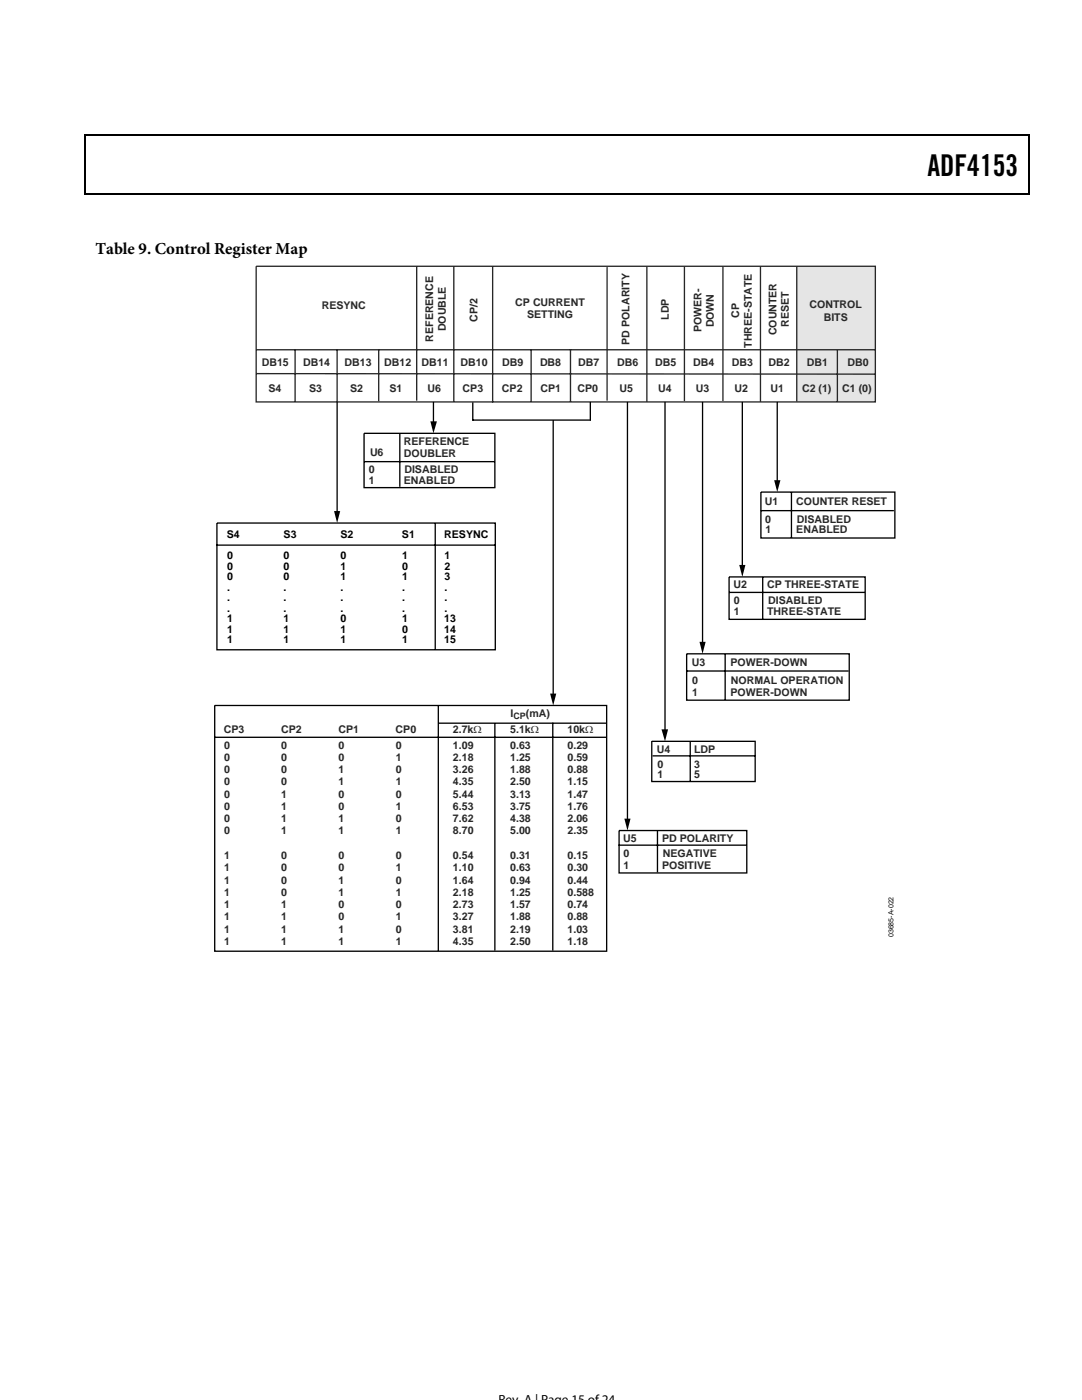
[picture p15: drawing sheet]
<svg xmlns="http://www.w3.org/2000/svg" width="216mm" height="279mm" viewBox="0 0 216 279" stroke-linecap="round" stroke-linejoin="round" font-family="sans-serif">
<defs><g id="words">
<text font-size="6" x="185.1" y="35.1">ADF4153</text>
<text font-size="3.3" x="19" y="50.7">Table 9. Control Register Map</text>
<text font-size="2.6" x="99.5" y="280.2">Rev. A | Page 15 of 24</text>
<g font-size="2.1" fill="#2b2620">
<text x="64.2" y="61.7">RESYNC</text>
<text x="95.2" y="64.2" transform="rotate(-90 95.2 64.2)">CP/2</text>
<text x="102.8" y="61.1">CP CURRENT</text>
<text x="105.2" y="63.5">SETTING</text>
<text x="133.5" y="63.8" transform="rotate(-90 133.5 63.8)">LDP</text>
<text x="142.5" y="65.3" transform="rotate(-90 142.5 65.3)">DOWN</text>
<text x="147.5" y="63.5" transform="rotate(-90 147.5 63.5)">CP</text>
<text x="157.4" y="65.2" transform="rotate(-90 157.4 65.2)">RESET</text>
<text x="161.5" y="61.5">CONTROL</text>
<text x="164.4" y="64">BITS</text>
<text x="86.5" y="68.2" transform="rotate(-90 86.5 68.2)">REFERENCE</text>
<text x="88.9" y="66.1" transform="rotate(-90 88.9 66.1)">DOUBLE</text>
<text x="125.6" y="68.8" transform="rotate(-90 125.6 68.8)">PD POLARITY</text>
<text x="140" y="66.3" transform="rotate(-90 140 66.3)">POWER-</text>
<text x="150" y="69.4" transform="rotate(-90 150 69.4)">THREE-STATE</text>
<text x="155" y="66.9" transform="rotate(-90 155 66.9)">COUNTER</text>
<text x="52.2" y="73">DB15</text>
<text x="60.5" y="73">DB14</text>
<text x="68.8" y="73">DB13</text>
<text x="76.7" y="73">DB12</text>
<text x="84.1" y="73">DB11</text>
<text x="91.9" y="73">DB10</text>
<text x="100.2" y="73">DB9</text>
<text x="107.8" y="73">DB8</text>
<text x="115.3" y="73">DB7</text>
<text x="123.2" y="73">DB6</text>
<text x="130.8" y="73">DB5</text>
<text x="138.3" y="73">DB4</text>
<text x="146" y="73">DB3</text>
<text x="153.3" y="73">DB2</text>
<text x="161" y="73">DB1</text>
<text x="169.1" y="73">DB0</text>
<text x="53.6" y="78.2">S4</text>
<text x="61.7" y="78.2">S3</text>
<text x="69.8" y="78.2">S2</text>
<text x="77.7" y="78.2">S1</text>
<text x="85.3" y="78.2">U6</text>
<text x="92.3" y="78.2">CP3</text>
<text x="100.2" y="78.2">CP2</text>
<text x="107.8" y="78.2">CP1</text>
<text x="115.2" y="78.2">CP0</text>
<text x="123.6" y="78.2">U5</text>
<text x="131.3" y="78.2">U4</text>
<text x="138.9" y="78.2">U3</text>
<text x="146.5" y="78.2">U2</text>
<text x="153.8" y="78.2">U1</text>
<text x="160" y="78.2">C2 (1)</text>
<text x="168.1" y="78.2">C1 (0)</text>
<text x="80.6" y="88.8">REFERENCE</text>
<text x="73.6" y="94.4">0</text>
<text x="73.8" y="90.9">U6</text>
<text x="80.6" y="91.3">DOUBLER</text>
<text x="80.7" y="94.4">DISABLED</text>
<text x="73.6" y="96.5">1</text>
<text x="80.6" y="96.5">ENABLED</text>
<text x="152.6" y="100.7">U1</text>
<text x="158.9" y="100.7">COUNTER RESET</text>
<text x="152.7" y="104.3">0</text>
<text x="152.8" y="106.4">1</text>
<text x="158.9" y="106.4">ENABLED</text>
<text x="159" y="104.3">DISABLED</text>
<text x="146.4" y="117.4">U2</text>
<text x="153.1" y="117.4">CP THREE-STATE</text>
<text x="146.5" y="120.6">0</text>
<text x="146.5" y="122.7">1</text>
<text x="153.1" y="122.7">THREE-STATE</text>
<text x="153.3" y="120.6">DISABLED</text>
<text x="138" y="133">U3</text>
<text x="138.1" y="136.5">0</text>
<text x="145.7" y="133">POWER-DOWN</text>
<text x="145.8" y="136.5">NORMAL OPERATION</text>
<text x="101.9" y="143">I</text>
<text x="104.9" y="143">(mA)</text>
<text x="138.1" y="138.8">1</text>
<text x="145.7" y="138.8">POWER-DOWN</text>
<text x="44.7" y="146.3">CP3</text>
<text x="44.7" y="149.4">0</text>
<text x="56.1" y="146.3">CP2</text>
<text x="56.1" y="149.4">0</text>
<text x="67.5" y="146.3">CP1</text>
<text x="67.5" y="149.4">0</text>
<text x="78.9" y="146.3">CP0</text>
<text x="79" y="149.4">0</text>
<text x="90.4" y="146.3">2.7kΩ</text>
<text x="90.4" y="149.4">1.09</text>
<text x="101.8" y="149.4">0.63</text>
<text x="101.8" y="146.3">5.1kΩ</text>
<text x="113.2" y="149.4">0.29</text>
<text x="113.2" y="146.3">10kΩ</text>
<text x="44.7" y="151.8">0</text>
<text x="44.7" y="154.3">0</text>
<text x="56.1" y="151.8">0</text>
<text x="56.1" y="154.3">0</text>
<text x="67.5" y="151.8">0</text>
<text x="67.5" y="154.3">1</text>
<text x="79" y="151.8">1</text>
<text x="79" y="154.3">0</text>
<text x="90.4" y="151.8">2.18</text>
<text x="90.4" y="154.3">3.26</text>
<text x="101.8" y="151.8">1.25</text>
<text x="101.8" y="154.3">1.88</text>
<text x="113.2" y="151.8">0.59</text>
<text x="113.2" y="154.3">0.88</text>
<text x="131.1" y="150.3">U4</text>
<text x="131.2" y="153.2">0</text>
<text x="131.2" y="155.3">1</text>
<text x="138.5" y="150.3">LDP</text>
<text x="138.5" y="153.2">3</text>
<text x="138.5" y="155.3">5</text>
<text x="44.7" y="156.7">0</text>
<text x="44.7" y="159.2">0</text>
<text x="44.7" y="161.6">0</text>
<text x="56.1" y="156.7">0</text>
<text x="56.1" y="159.2">1</text>
<text x="56.1" y="161.6">1</text>
<text x="67.5" y="156.7">1</text>
<text x="67.5" y="159.2">0</text>
<text x="67.5" y="161.6">0</text>
<text x="79" y="156.7">1</text>
<text x="79" y="159.2">0</text>
<text x="79" y="161.6">1</text>
<text x="90.4" y="156.7">4.35</text>
<text x="90.4" y="159.2">5.44</text>
<text x="90.4" y="161.6">6.53</text>
<text x="101.8" y="156.7">2.50</text>
<text x="101.8" y="159.2">3.13</text>
<text x="101.8" y="161.6">3.75</text>
<text x="113.2" y="156.7">1.15</text>
<text x="113.2" y="159.2">1.47</text>
<text x="113.2" y="161.6">1.76</text>
<text x="44.7" y="164.1">0</text>
<text x="44.7" y="166.5">0</text>
<text x="56.1" y="164.1">1</text>
<text x="56.1" y="166.5">1</text>
<text x="67.5" y="164.1">1</text>
<text x="67.5" y="166.5">1</text>
<text x="79" y="164.1">0</text>
<text x="79" y="166.5">1</text>
<text x="90.4" y="164.1">7.62</text>
<text x="90.4" y="166.5">8.70</text>
<text x="101.8" y="164.1">4.38</text>
<text x="101.8" y="166.5">5.00</text>
<text x="113.2" y="164.1">2.06</text>
<text x="113.2" y="166.5">2.35</text>
<text x="44.7" y="171.4">1</text>
<text x="44.7" y="173.9">1</text>
<text x="56.1" y="171.4">0</text>
<text x="56.1" y="173.9">0</text>
<text x="67.5" y="171.4">0</text>
<text x="67.5" y="173.9">0</text>
<text x="79" y="171.4">0</text>
<text x="79" y="173.9">1</text>
<text x="90.4" y="171.4">0.54</text>
<text x="90.4" y="173.9">1.10</text>
<text x="101.8" y="171.4">0.31</text>
<text x="101.8" y="173.9">0.63</text>
<text x="113.2" y="171.4">0.15</text>
<text x="113.2" y="173.9">0.30</text>
<text x="124.3" y="168">U5</text>
<text x="124.4" y="171">0</text>
<text x="124.4" y="173.4">1</text>
<text x="132.1" y="168">PD POLARITY</text>
<text x="132.1" y="173.4">POSITIVE</text>
<text x="132.2" y="171">NEGATIVE</text>
<text x="44.7" y="176.3">1</text>
<text x="44.7" y="178.8">1</text>
<text x="56.1" y="176.3">0</text>
<text x="56.1" y="178.8">0</text>
<text x="67.5" y="176.3">1</text>
<text x="67.5" y="178.8">1</text>
<text x="79" y="176.3">0</text>
<text x="79" y="178.8">1</text>
<text x="90.4" y="176.3">1.64</text>
<text x="90.4" y="178.8">2.18</text>
<text x="101.8" y="176.3">0.94</text>
<text x="101.8" y="178.8">1.25</text>
<text x="113.2" y="176.3">0.44</text>
<text x="113.2" y="178.8">0.588</text>
<text x="44.7" y="181.2">1</text>
<text x="44.7" y="183.7">1</text>
<text x="56.1" y="181.2">1</text>
<text x="56.1" y="183.7">1</text>
<text x="67.5" y="181.2">0</text>
<text x="67.5" y="183.7">0</text>
<text x="79" y="181.2">0</text>
<text x="79" y="183.7">1</text>
<text x="90.4" y="181.2">2.73</text>
<text x="90.4" y="183.7">3.27</text>
<text x="101.8" y="181.2">1.57</text>
<text x="101.8" y="183.7">1.88</text>
<text x="113.2" y="181.2">0.74</text>
<text x="113.2" y="183.7">0.88</text>
<text x="44.7" y="186.1">1</text>
<text x="44.7" y="188.6">1</text>
<text x="56.1" y="186.1">1</text>
<text x="56.1" y="188.6">1</text>
<text x="67.5" y="186.1">1</text>
<text x="67.5" y="188.6">1</text>
<text x="79" y="186.1">0</text>
<text x="79" y="188.6">1</text>
<text x="90.4" y="186.1">3.81</text>
<text x="90.4" y="188.6">4.35</text>
<text x="101.8" y="186.1">2.19</text>
<text x="101.8" y="188.6">2.50</text>
<text x="113.2" y="186.1">1.03</text>
<text x="113.2" y="188.6">1.18</text>
</g>
<g font-size="2.1">
<text x="45.2" y="107.4">S4</text>
<text x="56.6" y="107.4">S3</text>
<text x="67.9" y="107.4">S2</text>
<text x="80.2" y="107.4">S1</text>
<text x="88.6" y="107.4">RESYNC</text>
<text x="45.3" y="111.6">0</text>
<text x="45.3" y="113.7">0</text>
<text x="56.6" y="111.6">0</text>
<text x="56.6" y="113.7">0</text>
<text x="67.9" y="111.6">0</text>
<text x="67.9" y="113.7">1</text>
<text x="80.3" y="111.6">1</text>
<text x="80.3" y="113.7">0</text>
<text x="88.7" y="111.6">1</text>
<text x="88.7" y="113.7">2</text>
<text x="45.3" y="115.8">0</text>
<text x="45.3" y="117.9">.</text>
<text x="45.3" y="120">.</text>
<text x="56.6" y="115.8">0</text>
<text x="56.6" y="117.9">.</text>
<text x="56.6" y="120">.</text>
<text x="67.9" y="115.8">1</text>
<text x="67.9" y="117.9">.</text>
<text x="67.9" y="120">.</text>
<text x="80.3" y="115.8">1</text>
<text x="80.3" y="117.9">.</text>
<text x="80.3" y="120">.</text>
<text x="88.7" y="115.8">3</text>
<text x="88.7" y="117.9">.</text>
<text x="88.7" y="120">.</text>
<text x="45.3" y="122.1">.</text>
<text x="45.3" y="124.2">1</text>
<text x="56.6" y="122.1">.</text>
<text x="56.6" y="124.2">1</text>
<text x="67.9" y="122.1">.</text>
<text x="67.9" y="124.2">0</text>
<text x="80.3" y="124.2">1</text>
<text x="80.3" y="122.1">.</text>
<text x="88.6" y="124.2">13</text>
<text x="88.7" y="122.1">.</text>
<text x="45.3" y="126.3">1</text>
<text x="45.3" y="128.4">1</text>
<text x="56.6" y="126.3">1</text>
<text x="56.6" y="128.4">1</text>
<text x="67.9" y="126.3">1</text>
<text x="67.9" y="128.4">1</text>
<text x="80.3" y="126.3">0</text>
<text x="80.3" y="128.4">1</text>
<text x="88.6" y="126.3">14</text>
<text x="88.6" y="128.4">15</text>
</g>
<text font-size="1.8" fill="#2b2620" x="102.5" y="143.5">CP</text>
<text font-size="1.4" x="178.3" y="187.1" transform="rotate(-90 178.3 187.1)">03685-A-022</text>
</g></defs>
<path d="M16.9 26.8h.2v1h-.2zM205.1 26.8h.3v1h-.3zM205.1 26.8h.3v.3h-.3zM205.1 38.5h.3v.3h-.3z" fill="#000"/>
<path d="M16.9 26.9h188.2M16.9 38.6h188.2M17 27.8v11M205.2 27.8v11" fill="none" stroke="#000" stroke-width=".25"/>
<path d="M159 53.1h15.7v27h-15.7z" fill="#e5e5e5"/>
<g fill="none" stroke="#2b2620" stroke-width=".26">
<path d="M51.1 53.1h123.6v27.1h-123.6zM83.1 53.1v26.9M90.6 53.1v27M98.3 53.1v27.2M121.1 53.3v26.7M129.1 53.2v27M136.6 53.2v26.8M144.3 53.2v26.8M151.7 53.2v27M159 53.1v27M51.1 74.6l123.6 .1M51.1 69.8h123.6"/>
<path d="M58.9 69.7v10.5M67.3 69.8v10.4M75.6 69.8v10.2M106 69.7v10.5M113.8 69.7v10.5M167.1 69.9v10.3"/>
</g>
<g fill="none" stroke="#000" stroke-width=".26">
<path d="M67.3 80.2v22.2M72.6 86.5h26.1v10.8h-26.1zM72.6 92.1h26.1M79.8 86.6v10.5M86.5 80.2v4.3M94.3 83.8h23.4M94.3 80.3v3.6M110.4 83.8v55.1M117.8 80.2v3.8M125.2 80.2v83.6M132.7 80.2v65.8M140.2 80.2v48.3"/>
<path d="M148.1 80.2v33M151.8 98.2h26.8v9.2h-26.8zM155.1 80.2v16.1M157.9 98.2v9.2M43.2 108.8h55.7M43.3 104.4h55.5v25.3h-55.5zM86.8 104.5v25.2M145.5 115.1h27.1v8.5h-27.1zM145.5 118.2h27.1M151.8 101.9h26.6M152.2 115.1v8.5M137 130.5h32.5v9.2h-32.5z"/>
<path d="M137 133.9h32.3M144.7 130.6v9.1M42.8 140.8h78.3v49h-78.3zM42.8 147.1h78.3M87.5 144.3h33.5M87.5 140.7v49.1M98.7 144.3v45.4M110.3 144.2v45.5M130 147.9h20.7v8.1h-20.7zM130.2 150.8h20.5M137.7 148v8M123.4 168.7h25.6"/>
<path d="M123.5 165.7h25.5v8.5h-25.5zM131.2 165.9v8.1"/>
</g>
<path d="M85.9 84.1h1.3l-.7 2.4zM154.5 95.8h1.2l-.6 2.4zM66.7 102h1.2l-.6 2.4zM147.5 112.7h1.2l-.6 2.4zM109.8 138.4h1.2l-.6 2.4zM139.6 128.1h1.2l-.6 2.4zM132 145.6h1.3l-.6 2.3zM124.6 163.4h1.2l-.6 2.3z" fill="#000"/>
<use href="#words"/>
</svg>
